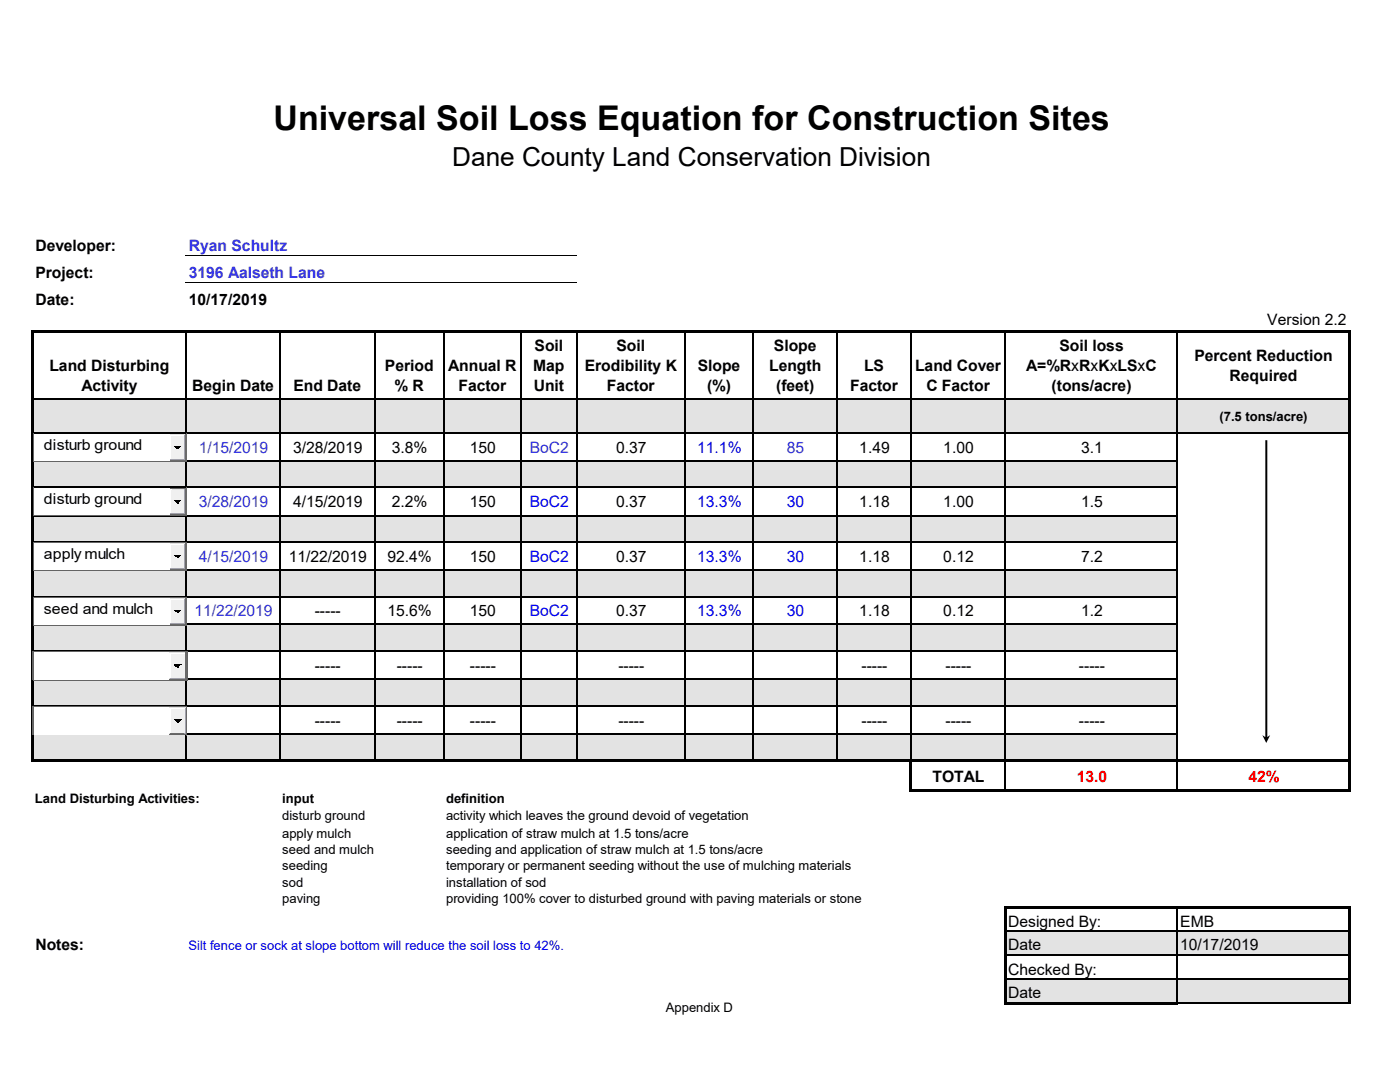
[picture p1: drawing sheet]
<svg xmlns="http://www.w3.org/2000/svg" width="279mm" height="216mm" viewBox="0 0 279 216" stroke-linecap="round" stroke-linejoin="round" font-family="sans-serif">
<defs><g id="words">
<text font-size="6.8" x="54.6" y="26">Universal Soil Loss Equation for Construction Sites</text>
<text font-size="5.2" x="90.3" y="33.1">Dane County Land Conservation Division</text>
<g font-size="3.1">
<text x="7.1" y="50.1">Developer:</text>
<text x="7.1" y="55.5">Project:</text>
<text x="7.1" y="60.8">Date:</text>
<text x="37.7" y="60.8">10/17/2019</text>
<text x="252.9" y="64.8">Version 2.2</text>
<text x="106.7" y="70.1">Soil</text>
<text x="123" y="70.1">Soil</text>
<text x="154.5" y="70.1">Slope</text>
<text x="211.4" y="70.1">Soil loss</text>
<text x="9.9" y="74">Land Disturbing</text>
<text x="76.8" y="74">Period</text>
<text x="89.5" y="74">Annual R</text>
<text x="106.4" y="74">Map</text>
<text x="116.7" y="74">Erodibility K</text>
<text x="139.2" y="74">Slope</text>
<text x="153.5" y="74">Length</text>
<text x="172.4" y="74">LS</text>
<text x="182.6" y="74">Land Cover</text>
<text x="204.8" y="74">A=%RxRxKxLSxC</text>
<text x="238.4" y="72.1">Percent Reduction</text>
<text x="245.4" y="76.1">Required</text>
<text x="16.3" y="78">Activity</text>
<text x="38.4" y="78">Begin Date</text>
<text x="58.5" y="78">End Date</text>
<text x="78.8" y="78">% R</text>
<text x="91.5" y="78">Factor</text>
<text x="106.5" y="78">Unit</text>
<text x="121.1" y="78">Factor</text>
<text x="141.1" y="78">(%)</text>
<text x="154.9" y="78">(feet)</text>
<text x="169.7" y="78">Factor</text>
<text x="184.9" y="78">C Factor</text>
<text x="209.9" y="78">(tons/acre)</text>
<text x="58.5" y="90.4">3/28/2019</text>
<text x="78.2" y="90.4">3.8%</text>
<text x="93.8" y="90.4">150</text>
<text x="123" y="90.4">0.37</text>
<text x="171.5" y="90.4">1.49</text>
<text x="188.3" y="90.4">1.00</text>
<text x="215.8" y="90.4">3.1</text>
<text x="58.5" y="101.2">4/15/2019</text>
<text x="78.2" y="101.2">2.2%</text>
<text x="93.8" y="101.2">150</text>
<text x="123" y="101.2">0.37</text>
<text x="171.5" y="101.2">1.18</text>
<text x="188.3" y="101.2">1.00</text>
<text x="215.8" y="101.2">1.5</text>
<text x="57.6" y="112.1">11/22/2019</text>
<text x="77.3" y="112.1">92.4%</text>
<text x="93.8" y="112.1">150</text>
<text x="123" y="112.1">0.37</text>
<text x="171.5" y="112.1">1.18</text>
<text x="188.3" y="112.1">0.12</text>
<text x="215.8" y="112.1">7.2</text>
<text x="62.8" y="123">-----</text>
<text x="77.3" y="123">15.6%</text>
<text x="93.8" y="123">150</text>
<text x="123" y="123">0.37</text>
<text x="171.5" y="123">1.18</text>
<text x="188.3" y="123">0.12</text>
<text x="215.8" y="123">1.2</text>
<text x="62.8" y="133.8">-----</text>
<text x="79.2" y="133.8">-----</text>
<text x="93.8" y="133.8">-----</text>
<text x="123.4" y="133.8">-----</text>
<text x="171.9" y="133.8">-----</text>
<text x="188.7" y="133.8">-----</text>
<text x="215.3" y="133.8">-----</text>
<text x="62.8" y="144.8">-----</text>
<text x="79.2" y="144.8">-----</text>
<text x="93.8" y="144.8">-----</text>
<text x="123.4" y="144.8">-----</text>
<text x="171.9" y="144.8">-----</text>
<text x="188.7" y="144.8">-----</text>
<text x="215.3" y="144.8">-----</text>
<text x="186.1" y="156">TOTAL</text>
<text x="201.2" y="185.1">Designed By:</text>
<text x="235.5" y="185.1">EMB</text>
<text x="7.1" y="189.5">Notes:</text>
<text x="201.2" y="189.5">Date</text>
<text x="235.5" y="189.5">10/17/2019</text>
<text x="201.2" y="194.6">Checked By:</text>
<text x="201.2" y="199.2">Date</text>
</g>
<g font-size="3.1" fill="#33c">
<text x="37.7" y="50.1">Ryan Schultz</text>
<text x="37.7" y="55.5">3196 Aalseth Lane</text>
<text x="39.7" y="90.4">1/15/2019</text>
<text x="105.7" y="90.4">BoC2</text>
<text x="157.1" y="90.4">85</text>
<text x="39.7" y="101.2">3/28/2019</text>
<text x="39.7" y="112.1">4/15/2019</text>
<text x="38.8" y="123">11/22/2019</text>
</g>
<g font-size="3.1" fill="#00f">
<text x="139.2" y="90.4">11.1%</text>
<text x="105.7" y="101.2">BoC2</text>
<text x="139.2" y="101.2">13.3%</text>
<text x="157.1" y="101.2">30</text>
<text x="105.7" y="112.1">BoC2</text>
<text x="139.1" y="112.1">13.3%</text>
<text x="157.1" y="112.1">30</text>
<text x="105.7" y="123">BoC2</text>
<text x="139.1" y="123">13.3%</text>
<text x="157.1" y="123">30</text>
</g>
<g font-size="3.1" fill="#f00">
<text x="214.9" y="156">13.0</text>
<text x="249.2" y="156">42%</text>
</g>
<g font-size="3">
<text x="8.7" y="89.7">disturb ground</text>
<text x="8.7" y="100.5">disturb ground</text>
<text x="8.7" y="111.5">apply mulch</text>
<text x="8.7" y="122.4">seed and mulch</text>
</g>
<g font-size="2.6">
<text x="243.4" y="84">(7.5 tons/acre)</text>
<text x="7" y="160.2">Land Disturbing Activities:</text>
<text x="56.3" y="160.2">input</text>
<text x="89" y="160.2">definition</text>
<text x="56.3" y="163.7">disturb ground</text>
<text x="56.3" y="167.2">apply mulch</text>
<text x="89" y="163.7">activity which leaves the ground devoid of vegetation</text>
<text x="89" y="167.2">application of straw mulch at 1.5 tons/acre</text>
<text x="56.3" y="170.5">seed and mulch</text>
<text x="56.3" y="173.7">seeding</text>
<text x="89" y="170.5">seeding and application of straw mulch at 1.5 tons/acre</text>
<text x="89" y="173.7">temporary or permanent seeding without the use of mulching materials</text>
<text x="56.3" y="176.9">sod</text>
<text x="89" y="176.9">installation of sod</text>
<text x="56.3" y="180.1">paving</text>
<text x="89" y="180.1">providing 100% cover to disturbed ground with paving materials or stone</text>
<text x="132.9" y="201.8">Appendix D</text>
</g>
<text font-size="2.6" fill="#00f" x="37.6" y="189.5">Silt fence or sock at slope bottom will reduce the soil loss to 42%.</text>
</g></defs>
<g fill="#e3e3e3">
<path d="M6.6 79.6h228.4v6.9h-228.4z"/>
<path d="M235 79.6h34.3v6.9h-34.3z"/>
<path d="M6.6 92.1h30.5v5.2h-30.5z"/>
<path d="M37.1 92.1h197.9v5.2h-197.9z"/>
<path d="M6.6 102.9h30.5v5.3h-30.5z"/>
<path d="M37.1 102.9h197.9v5.3h-197.9z"/>
<path d="M6.6 113.8h30.5v5.4h-30.5z"/>
<path d="M37.1 113.8h197.9v5.4h-197.9z"/>
<path d="M6.6 124.6h30.5v5.4h-30.5z"/>
<path d="M37.1 124.6h197.9v5.4h-197.9z"/>
<path d="M6.6 135.6h30.5v5.3h-30.5z"/>
<path d="M37.1 135.6h197.9v5.3h-197.9z"/>
<path d="M6.6 146.5h228.4v5.3h-228.4z"/>
</g>
<path d="M200.6 181.1h68.7v4.7h-68.7z" fill="#fff"/>
<path d="M200.6 185.8h68.7v4.7h-68.7z" fill="#e3e3e3"/>
<path d="M200.6 190.5h68.7v4.9h-68.7z" fill="#fff"/>
<path d="M200.6 195.3h68.7v4.9h-68.7z" fill="#e3e3e3"/>
<g fill="none" stroke="#000" stroke-width=".25">
<path d="M6.8 79.6h262.2M37.1 66.4v85.2M55.8 66.4v85.2M74.8 66.4v85.2M88.5 66.4v85.2M104 66.4v85.2M115.1 66.4v85.2M136.7 66.4v85.2M150.2 66.4v85.2M167.1 66.4v85.2M181.7 66.4v85.2M200.6 66.4v85.2"/>
<path d="M235 66.4v85.2M6.8 86.5h262.2M6.8 92.1h228.3M6.8 97.3h228.3M6.8 102.9h228.3M6.8 108.2h228.3M6.8 113.8h228.3M6.8 119.1h228.3M6.8 124.6h228.3M6.8 129.9h228.3M6.8 135.6h228.3M6.8 140.9h228.3"/>
<path d="M6.8 146.5h228.3M200.6 152.1v5.4M235 152.1v5.4M200.9 185.8h68.1M200.9 190.5h68.1M200.9 195.3h68.1M235 181.4v18.5M235.1 200.2h33.9"/>
</g>
<path d="M6.8 65.9h262.8v.5h-262.8zM269 66.4h.6v91.6h-.6zM6.8 151.6h262.8v.5h-262.8zM181.5 152.1h.5v5.9h-.5zM182 157.5h87.6v.5h-87.6zM200.4 180.8h.5v19.6h-.5zM200.9 199.9h34.2v.5h-34.2zM200.9 180.8h68.7v.6h-68.7zM269 181.4h.6v18.9h-.6z" fill="#000"/>
<path d="M6.6 65.9v86.2" fill="none" stroke="#000" stroke-width=".4"/>
<path d="M6.6 92h30.6M6.7 86.5v5.4M6.8 86.6h30.4M37.3 86.5v5.6" fill="none" stroke="#646464" stroke-width=".2"/>
<path d="M37.1 86.7v5.2" fill="none" stroke="#696969" stroke-width=".21"/>
<path d="M33.8 91.8h3.2" fill="none" stroke="#696969" stroke-width=".2"/>
<path d="M33.9 86.7v5M34 86.8h3" fill="none" stroke="#e3e3e3" stroke-width=".2"/>
<path d="M34 91.6h2.8M36.9 86.9v4.8" fill="none" stroke="#a0a0a0" stroke-width=".2"/>
<g fill="#fff">
<path d="M34 86.9h.2v4.6h-.2z"/>
<path d="M34.2 86.9h2.6v.2h-2.6z"/>
</g>
<path d="M34.2 87.1h2.6v4.4h-2.6z" fill="#f0f0f0"/>
<path d="M34.8 88.9h1.4v.2h-1.4zM35 89.1h1v.2h-1zM35.2 89.3h.6v.2h-.6zM35.4 89.5h.2v.2h-.2z" fill="#000"/>
<path d="M6.8 86.7h27v5.2h-27z" fill="#fff"/>
<path d="M6.7 97.3v5.4M6.8 97.4h30.4M37.3 97.3v5.6M6.6 102.8h30.6" fill="none" stroke="#646464" stroke-width=".2"/>
<path d="M37.1 97.5v5.2" fill="none" stroke="#696969" stroke-width=".21"/>
<path d="M33.8 102.6h3.2" fill="none" stroke="#696969" stroke-width=".2"/>
<path d="M33.9 97.5v5M34 97.6h3" fill="none" stroke="#e3e3e3" stroke-width=".2"/>
<path d="M36.9 97.7v4.8M34 102.4h2.8" fill="none" stroke="#a0a0a0" stroke-width=".2"/>
<g fill="#fff">
<path d="M34 97.7h.2v4.6h-.2z"/>
<path d="M34.2 97.7h2.6v.2h-2.6z"/>
</g>
<path d="M34.2 97.9h2.6v4.4h-2.6z" fill="#f0f0f0"/>
<path d="M34.8 99.7h1.4v.2h-1.4zM35 99.9h1v.2h-1zM35.2 100.1h.6v.2h-.6zM35.4 100.3h.2v.2h-.2z" fill="#000"/>
<path d="M6.8 97.5h27v5.2h-27z" fill="#fff"/>
<path d="M6.6 113.8h30.6M6.7 108.2v5.5M6.8 108.3h30.4M37.3 108.2v5.7" fill="none" stroke="#646464" stroke-width=".2"/>
<path d="M37.1 108.4v5.3" fill="none" stroke="#696969" stroke-width=".21"/>
<path d="M33.8 113.6h3.2" fill="none" stroke="#696969" stroke-width=".2"/>
<path d="M33.9 108.4v5.1M34 108.5h3" fill="none" stroke="#e3e3e3" stroke-width=".2"/>
<path d="M34 113.4h2.8M36.9 108.6v4.9" fill="none" stroke="#a0a0a0" stroke-width=".2"/>
<g fill="#fff">
<path d="M34 108.6h.2v4.7h-.2z"/>
<path d="M34.2 108.6h2.6v.2h-2.6z"/>
</g>
<path d="M34.2 108.8h2.6v4.5h-2.6z" fill="#f0f0f0"/>
<path d="M34.8 110.7h1.4v.2h-1.4zM35 110.9h1v.1h-1zM35.2 111h.6v.2h-.6zM35.4 111.2h.2v.2h-.2z" fill="#000"/>
<path d="M6.8 108.4h27v5.3h-27z" fill="#fff"/>
<path d="M6.7 119.2v5.5M6.8 119.3h30.4M37.3 119.2v5.6M6.6 124.7h30.6" fill="none" stroke="#646464" stroke-width=".2"/>
<path d="M37.1 119.4v5.3" fill="none" stroke="#696969" stroke-width=".21"/>
<path d="M33.8 124.6h3.2" fill="none" stroke="#696969" stroke-width=".2"/>
<path d="M33.9 119.4v5.1M34 119.5h3" fill="none" stroke="#e3e3e3" stroke-width=".2"/>
<path d="M36.9 119.6v4.9M34 124.4h2.8" fill="none" stroke="#a0a0a0" stroke-width=".2"/>
<g fill="#fff">
<path d="M34 119.6h.2v4.7h-.2z"/>
<path d="M34.2 119.6h2.6v.2h-2.6z"/>
</g>
<path d="M34.2 119.8h2.6v4.5h-2.6z" fill="#f0f0f0"/>
<path d="M34.8 121.6h1.4v.2h-1.4zM35 121.8h1v.2h-1zM35.2 122h.6v.2h-.6zM35.4 122.2h.2v.2h-.2z" fill="#000"/>
<path d="M6.8 119.4h27v5.3h-27z" fill="#fff"/>
<path d="M6.7 130v5.6M37.3 130v5.8" fill="none" stroke="#646464" stroke-width=".21"/>
<path d="M6.6 135.7h30.6M6.8 130.1h30.4" fill="none" stroke="#646464" stroke-width=".2"/>
<path d="M37.1 130.2v5.4" fill="none" stroke="#696969" stroke-width=".21"/>
<path d="M33.7 135.5h3.3" fill="none" stroke="#696969" stroke-width=".2"/>
<path d="M33.8 130.2v5.2" fill="none" stroke="#e3e3e3" stroke-width=".21"/>
<path d="M33.9 130.3h3.1" fill="none" stroke="#e3e3e3" stroke-width=".2"/>
<path d="M36.9 130.4v5" fill="none" stroke="#a0a0a0" stroke-width=".2"/>
<path d="M33.9 135.3h2.9" fill="none" stroke="#a0a0a0" stroke-width=".21"/>
<g fill="#fff">
<path d="M33.9 130.4h.2v4.8h-.2z"/>
<path d="M34.1 130.4h2.7v.2h-2.7z"/>
</g>
<path d="M34.1 130.6h2.7v4.6h-2.7z" fill="#f0f0f0"/>
<path d="M34.7 132.5h1.5v.2h-1.5zM34.9 132.7h1v.2h-1zM35.1 132.9h.6v.2h-.6zM35.3 133.1h.2v.2h-.2z" fill="#000"/>
<path d="M6.8 130.2h26.9v5.4h-26.9z" fill="#fff"/>
<path d="M6.6 146.6h30.6M6.8 141h30.4M37.3 140.9v5.8" fill="none" stroke="#646464" stroke-width=".2"/>
<path d="M6.7 140.9v5.6" fill="none" stroke="#646464" stroke-width=".21"/>
<path d="M37.1 141.1v5.4" fill="none" stroke="#696969" stroke-width=".21"/>
<path d="M33.7 146.4h3.3" fill="none" stroke="#696969" stroke-width=".2"/>
<path d="M33.8 141.1v5.2M33.9 141.2h3.1" fill="none" stroke="#e3e3e3" stroke-width=".2"/>
<path d="M36.9 141.3v5" fill="none" stroke="#a0a0a0" stroke-width=".21"/>
<path d="M33.9 146.3h2.9" fill="none" stroke="#a0a0a0" stroke-width=".2"/>
<g fill="#fff">
<path d="M33.9 141.3h.2v4.9h-.2z"/>
<path d="M34.1 141.3h2.7v.2h-2.7z"/>
</g>
<path d="M34.1 141.5h2.7v4.7h-2.7z" fill="#f0f0f0"/>
<path d="M34.7 143.4h1.5v.2h-1.5zM34.9 143.6h1v.2h-1zM35.1 143.8h.7v.2h-.7zM35.3 144h.2v.2h-.2z" fill="#000"/>
<path d="M6.8 141.1h26.9v5.4h-26.9z" fill="#fff"/>
<path d="M252.5 87.8h.4v59.4h-.4zM251.9 146.7l.8 .5 .8-.5-.8 1.6z" fill="#000"/>
<path d="M37 51h78.1M37 56.3h78.1" fill="none" stroke="#000" stroke-width=".2"/>
<use href="#words"/>
</svg>
